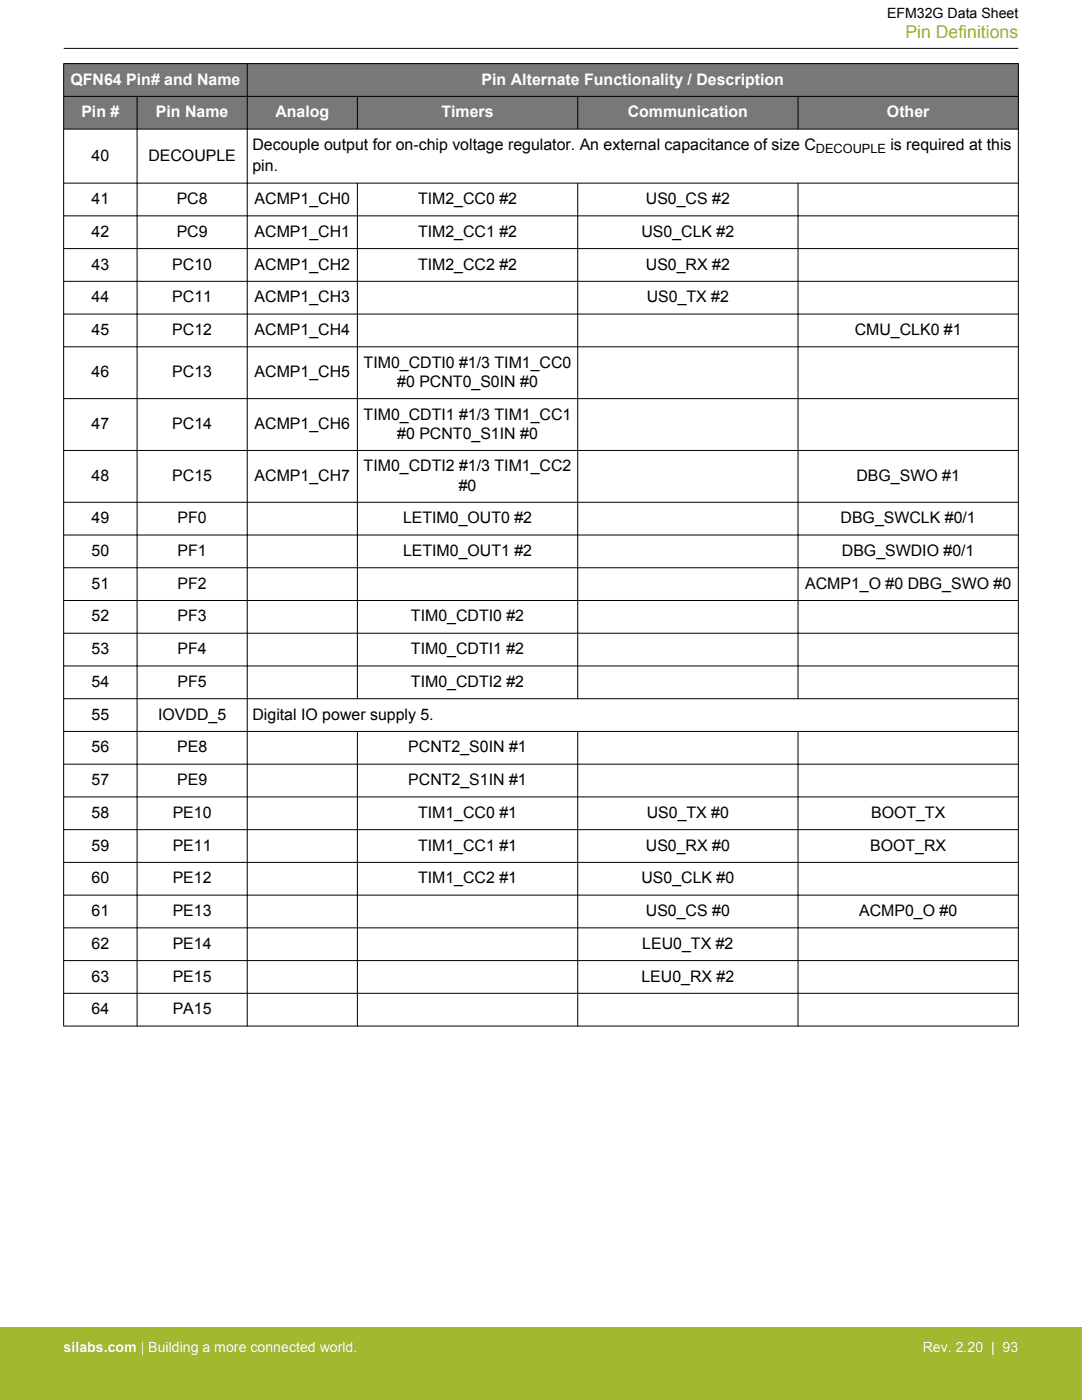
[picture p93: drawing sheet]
<svg xmlns="http://www.w3.org/2000/svg" width="216mm" height="279mm" viewBox="0 0 216 279" stroke-linecap="round" stroke-linejoin="round" font-family="sans-serif">
<defs><g id="words">
<text font-size="3.5" fill="#a1b92e" x="180.7" y="7.5">Pin Definitions</text>
<g font-size="3.2" fill="#fff">
<text x="14.1" y="16.9">QFN64 Pin# and Name</text>
<text x="96.1" y="16.9">Pin Alternate Functionality / Description</text>
<text x="16.2" y="23.4">Pin #</text>
<text x="31.1" y="23.4">Pin Name</text>
<text x="54.9" y="23.4">Analog</text>
<text x="88.1" y="23.4">Timers</text>
<text x="125.3" y="23.4">Communication</text>
<text x="177" y="23.4">Other</text>
</g>
<g font-size="3.2">
<text x="50.4" y="29.9">Decouple output for on-chip voltage regulator. An external capacitance of size C</text>
<text x="177.7" y="29.9">is required at this</text>
<text x="18.3" y="32.1">40</text>
<text x="29.6" y="32.1">DECOUPLE</text>
<text x="50.4" y="34.2">pin.</text>
<text x="18.3" y="40.7">41</text>
<text x="35.3" y="40.7">PC8</text>
<text x="50.8" y="40.7">ACMP1_CH0</text>
<text x="83.4" y="40.7">TIM2_CC0 #2</text>
<text x="128.9" y="40.7">US0_CS #2</text>
<text x="18.3" y="47.3">42</text>
<text x="35.3" y="47.3">PC9</text>
<text x="50.8" y="47.3">ACMP1_CH1</text>
<text x="83.4" y="47.3">TIM2_CC1 #2</text>
<text x="128" y="47.3">US0_CLK #2</text>
<text x="18.3" y="53.8">43</text>
<text x="34.4" y="53.8">PC10</text>
<text x="50.8" y="53.8">ACMP1_CH2</text>
<text x="83.4" y="53.8">TIM2_CC2 #2</text>
<text x="128.9" y="53.8">US0_RX #2</text>
<text x="18.3" y="60.3">44</text>
<text x="34.4" y="60.3">PC11</text>
<text x="50.8" y="60.3">ACMP1_CH3</text>
<text x="129.1" y="60.3">US0_TX #2</text>
<text x="18.3" y="66.9">45</text>
<text x="34.4" y="66.9">PC12</text>
<text x="50.8" y="66.9">ACMP1_CH4</text>
<text x="170.5" y="66.9">CMU_CLK0 #1</text>
<text x="18.3" y="75.3">46</text>
<text x="34.4" y="75.3">PC13</text>
<text x="50.8" y="75.3">ACMP1_CH5</text>
<text x="72.6" y="73.4">TIM0_CDTI0 #1/3 TIM1_CC0</text>
<text x="79.3" y="77.2">#0 PCNT0_S0IN #0</text>
<text x="72.6" y="83.7">TIM0_CDTI1 #1/3 TIM1_CC1</text>
<text x="18.3" y="85.6">47</text>
<text x="34.4" y="85.6">PC14</text>
<text x="50.8" y="85.6">ACMP1_CH6</text>
<text x="79.3" y="87.5">#0 PCNT0_S1IN #0</text>
<text x="18.3" y="96">48</text>
<text x="34.4" y="96">PC15</text>
<text x="50.8" y="96">ACMP1_CH7</text>
<text x="72.6" y="94.1">TIM0_CDTI2 #1/3 TIM1_CC2</text>
<text x="170.9" y="96">DBG_SWO #1</text>
<text x="91.5" y="97.9">#0</text>
<text x="18.3" y="104.4">49</text>
<text x="35.4" y="104.4">PF0</text>
<text x="80.4" y="104.4">LETIM0_OUT0 #2</text>
<text x="167.7" y="104.4">DBG_SWCLK #0/1</text>
<text x="18.3" y="111">50</text>
<text x="35.4" y="111">PF1</text>
<text x="80.4" y="111">LETIM0_OUT1 #2</text>
<text x="168" y="111">DBG_SWDIO #0/1</text>
<text x="18.3" y="117.5">51</text>
<text x="35.4" y="117.5">PF2</text>
<text x="160.7" y="117.5">ACMP1_O #0 DBG_SWO #0</text>
<text x="18.3" y="124">52</text>
<text x="35.4" y="124">PF3</text>
<text x="82" y="124">TIM0_CDTI0 #2</text>
<text x="18.3" y="130.6">53</text>
<text x="35.4" y="130.6">PF4</text>
<text x="82" y="130.6">TIM0_CDTI1 #2</text>
<text x="18.3" y="137.1">54</text>
<text x="35.4" y="137.1">PF5</text>
<text x="82" y="137.1">TIM0_CDTI2 #2</text>
<text x="18.3" y="143.6">55</text>
<text x="31.6" y="143.6">IOVDD_5</text>
<text x="50.4" y="143.6">Digital IO power supply 5.</text>
<text x="18.3" y="150.2">56</text>
<text x="35.3" y="150.2">PE8</text>
<text x="81.5" y="150.2">PCNT2_S0IN #1</text>
<text x="18.3" y="156.7">57</text>
<text x="35.3" y="156.7">PE9</text>
<text x="81.5" y="156.7">PCNT2_S1IN #1</text>
<text x="18.3" y="163.2">58</text>
<text x="34.5" y="163.2">PE10</text>
<text x="83.4" y="163.2">TIM1_CC0 #1</text>
<text x="129.1" y="163.2">US0_TX #0</text>
<text x="173.8" y="163.2">BOOT_TX</text>
<text x="18.3" y="169.8">59</text>
<text x="34.5" y="169.8">PE11</text>
<text x="83.4" y="169.8">TIM1_CC1 #1</text>
<text x="128.9" y="169.8">US0_RX #0</text>
<text x="173.6" y="169.8">BOOT_RX</text>
<text x="18.3" y="176.3">60</text>
<text x="34.5" y="176.3">PE12</text>
<text x="83.4" y="176.3">TIM1_CC2 #1</text>
<text x="128" y="176.3">US0_CLK #0</text>
<text x="18.3" y="182.8">61</text>
<text x="34.5" y="182.8">PE13</text>
<text x="128.9" y="182.8">US0_CS #0</text>
<text x="171.4" y="182.8">ACMP0_O #0</text>
<text x="18.3" y="189.4">62</text>
<text x="34.5" y="189.4">PE14</text>
<text x="128.2" y="189.4">LEU0_TX #2</text>
<text x="18.3" y="195.9">63</text>
<text x="34.5" y="195.9">PE15</text>
<text x="128" y="195.9">LEU0_RX #2</text>
<text x="18.3" y="202.4">64</text>
<text x="34.5" y="202.4">PA15</text>
</g>
<text font-size="2.8" x="177" y="3.5">EFM32G Data Sheet</text>
<g font-size="2.8" fill="#fff">
<text x="12.7" y="269.9">silabs.com | Building a more connected world.</text>
<text x="184.1" y="269.9">Rev. 2.20 | 93</text>
</g>
<text font-size="2.5" x="162.8" y="30.6">DECOUPLE</text>
</g></defs>
<g fill="#797777">
<path d="M12.7 12.7h190.5v13.1h-190.5z" fill-rule="evenodd"/>
<path d="M12.7 12.7h190.5v6.5h-190.5z" fill-rule="evenodd"/>
<path d="M12.7 19.2h190.5v6.6h-190.5z" fill-rule="evenodd"/>
</g>
<g fill="none" stroke="#000" stroke-width=".2">
<path d="M12.7 12.7h190.5M12.7 19.2h190.5M12.7 12.7v192.1M12.7 9.7h190.5M27.4 19.2v185.6M49.3 12.7v192.1M71.3 19.2v6.6M115.3 19.2v6.6M159.2 19.2v6.6M203.2 12.7v192.1M12.7 25.8h190.5M12.7 36.5h190.5"/>
<path d="M71.3 36.5v103M115.3 36.5v103M159.2 36.5v103M12.7 43.1h190.5M12.7 49.6h190.5M12.7 56.1h190.5M12.7 62.7h190.5M12.7 69.2h190.5M12.7 79.6h190.5M12.7 89.9h190.5M12.7 100.2h190.5M12.7 106.8h190.5"/>
<path d="M12.7 113.3h190.5M12.7 119.8h190.5M12.7 126.4h190.5M12.7 132.9h190.5M12.7 139.4h190.5M12.7 146h190.5M12.7 152.5h190.5M12.7 159h190.5M71.3 145.9v58.9M115.3 145.9v58.9M159.2 145.9v58.9M12.7 165.6h190.5"/>
<path d="M12.7 172.1h190.5M12.7 178.6h190.5M12.7 185.2h190.5M12.7 191.7h190.5M12.7 198.2h190.5M12.7 204.8h190.5"/>
</g>
<path d="M0 264.9h215.9v14.5h-215.9z" fill="#a1b92e"/>
<use href="#words"/>
</svg>
